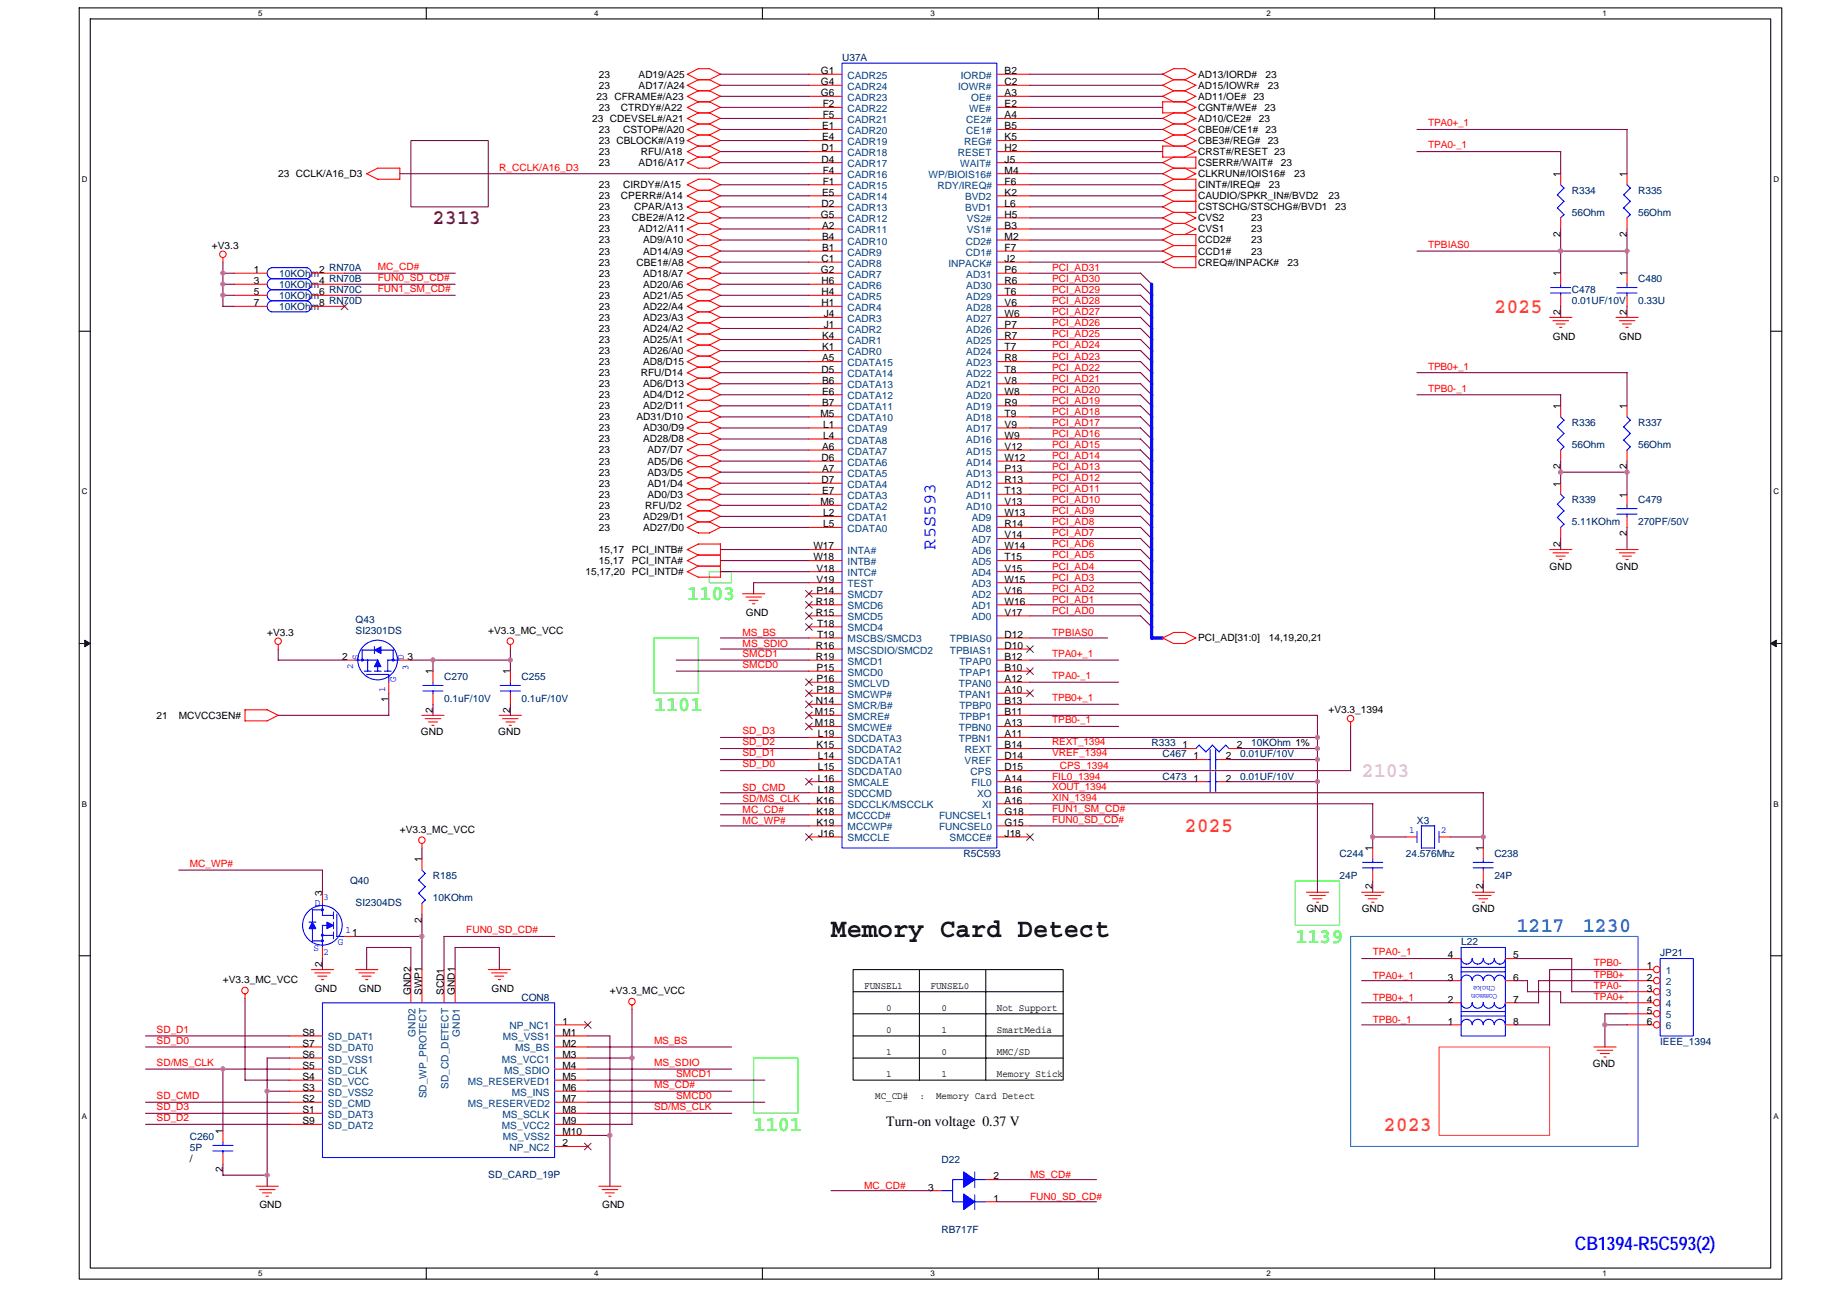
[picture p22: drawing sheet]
<svg xmlns="http://www.w3.org/2000/svg" width="297mm" height="210mm" viewBox="0 0 297 210" stroke-linecap="round" stroke-linejoin="round" font-family="sans-serif">
<defs><g id="words">
<text font-size="4.3" x="133.6" y="150.6">Memory Card Detect</text>
<text font-size="3.4" fill="#804000" x="69.6" y="36.1">2313</text>
<g font-size="3.4" fill="#ff8000">
<text x="240.3" y="50.3">2025</text>
<text x="190.5" y="133.9">2025</text>
<text x="222.5" y="181.9">2023</text>
</g>
<g font-size="3.4" fill="#0f0">
<text x="110.5" y="96.5">1103</text>
<text x="105.2" y="114.3">1101</text>
<text x="208.3" y="151.7">1139</text>
<text x="121.2" y="181.9">1101</text>
</g>
<text font-size="3.4" fill="#ff80ff" x="219" y="125">2103</text>
<g font-size="3.4" fill="#0080ff">
<text x="243.9" y="149.9">1217</text>
<text x="254.5" y="149.9">1230</text>
</g>
<g font-size="3" fill="#00f">
<text x="150.4" y="88.4" transform="rotate(-90 150.4 88.4)">R5S593</text>
<text x="253.3" y="201">CB1394-R5C593(2)</text>
</g>
<text font-size="2.3" x="142.5" y="181.1">Turn-on voltage 0.37 V</text>
<g font-size="1.6">
<text x="132" y="11.9">G1</text>
<text x="161.6" y="11.9">B2</text>
<text x="95.9" y="16">23 CFRAME#/A23</text>
<text x="96.3" y="17.8">23</text>
<text x="96.3" y="14.3">23</text>
<text x="96.3" y="12.5">23</text>
<text x="99.9" y="17.8">CTRDY#/A22</text>
<text x="102.7" y="14.3">AD17/A24</text>
<text x="102.7" y="12.5">AD19/A25</text>
<text x="132" y="13.7">G4</text>
<text x="132" y="15.5">G6</text>
<text x="132.3" y="17.3">F2</text>
<text x="161.6" y="13.7">C2</text>
<text x="161.6" y="15.5">A3</text>
<text x="161.6" y="17.3">E2</text>
<text x="192.7" y="12.5">AD13/IORD#</text>
<text x="192.7" y="14.3">AD15/IOWR#</text>
<text x="192.7" y="16">AD11/OE# 23</text>
<text x="192.7" y="17.8">CGNT#/WE#</text>
<text x="203.3" y="17.8">23</text>
<text x="203.5" y="12.5">23</text>
<text x="203.9" y="14.3">23</text>
<text x="95.2" y="19.6">23 CDEVSEL#/A21</text>
<text x="96.3" y="21.4">23</text>
<text x="96.3" y="23.2">23 CBLOCK#/A19</text>
<text x="100.2" y="21.4">CSTOP#/A20</text>
<text x="132.2" y="20.8">E1</text>
<text x="132.2" y="22.6">E4</text>
<text x="132.3" y="19">F5</text>
<text x="161.6" y="19">A4</text>
<text x="161.6" y="20.8">B5</text>
<text x="161.6" y="22.6">K5</text>
<text x="192.7" y="21.4">CBE0#/CE1#</text>
<text x="192.7" y="23.2">CBE3#/REG#</text>
<text x="192.7" y="19.6">AD10/CE2#</text>
<text x="202.5" y="19.6">23</text>
<text x="203.5" y="21.4">23</text>
<text x="203.9" y="23.2">23</text>
<text x="44.7" y="28.5">23 CCLK/A16_D3</text>
<text x="96.3" y="26.7">23</text>
<text x="96.3" y="24.9">23</text>
<text x="102.7" y="26.7">AD16/A17</text>
<text x="103.1" y="24.9">RFU/A18</text>
<text x="132.1" y="24.4">D1</text>
<text x="132.1" y="26.1">D4</text>
<text x="132.3" y="27.9">F4</text>
<text x="132.3" y="29.7">F1</text>
<text x="161.6" y="24.4">H2</text>
<text x="161.6" y="26.1">J5</text>
<text x="161.6" y="27.9">M4</text>
<text x="161.6" y="29.7">F6</text>
<text x="192.7" y="24.9">CRST#/RESET 23</text>
<text x="192.7" y="26.7">CSERR#/WAIT#</text>
<text x="192.7" y="28.5">CLKRUN#/IOIS16#</text>
<text x="206" y="26.7">23</text>
<text x="208.1" y="28.5">23</text>
<text x="251" y="28.5" transform="rotate(-90 251 28.5)">1</text>
<text x="261.6" y="28.5" transform="rotate(-90 261.6 28.5)">1</text>
<text x="96.3" y="30.3">23</text>
<text x="96.3" y="32">23</text>
<text x="96.3" y="35.6">23</text>
<text x="96.3" y="33.8">23</text>
<text x="99.9" y="32">CPERR#/A14</text>
<text x="100.2" y="30.3">CIRDY#/A15</text>
<text x="101.6" y="35.6">CBE2#/A12</text>
<text x="102" y="33.8">CPAR/A13</text>
<text x="132" y="35">G5</text>
<text x="132.1" y="33.3">D2</text>
<text x="132.2" y="31.5">E5</text>
<text x="161.6" y="31.5">K2</text>
<text x="161.6" y="33.3">L6</text>
<text x="161.6" y="35">H5</text>
<text x="192.7" y="30.3">CINT#/IREQ#</text>
<text x="192.7" y="33.8">CSTSCHG/STSCHG#/BVD1</text>
<text x="192.7" y="35.6">CVS2</text>
<text x="192.7" y="32">CAUDIO/SPKR_IN#/BVD2</text>
<text x="201.2" y="35.6">23</text>
<text x="204" y="30.3">23</text>
<text x="213.7" y="32">23</text>
<text x="214.7" y="33.8">23</text>
<text x="34.1" y="40">+V3.3</text>
<text x="96.3" y="37.4">23</text>
<text x="96.3" y="40.9">23</text>
<text x="96.3" y="39.2">23</text>
<text x="102.7" y="37.4">AD12/A11</text>
<text x="103.4" y="40.9">AD14/A9</text>
<text x="103.4" y="39.2">AD9/A10</text>
<text x="132.2" y="36.8">A2</text>
<text x="132.2" y="38.6">B4</text>
<text x="132.2" y="40.4">B1</text>
<text x="161.6" y="36.8">B3</text>
<text x="161.6" y="38.6">M2</text>
<text x="161.6" y="40.4">F7</text>
<text x="192.7" y="40.9">CCD1#</text>
<text x="192.7" y="39.2">CCD2#</text>
<text x="192.7" y="37.4">CVS1</text>
<text x="201.2" y="40.9">23</text>
<text x="201.2" y="39.2">23</text>
<text x="201.2" y="37.4">23</text>
<text x="251" y="38.2" transform="rotate(-90 251 38.2)">2</text>
<text x="261.6" y="38.2" transform="rotate(-90 261.6 38.2)">2</text>
<text x="40.8" y="43.9">1</text>
<text x="40.8" y="45.7">3</text>
<text x="40.8" y="47.5">5</text>
<text x="51.3" y="43.9">2 RN70A</text>
<text x="51.3" y="45.7">4 RN70B</text>
<text x="51.3" y="47.5">6 RN70C</text>
<text x="96.3" y="42.7">23</text>
<text x="96.3" y="46.3">23</text>
<text x="96.3" y="44.5">23</text>
<text x="102.4" y="42.7">CBE1#/A8</text>
<text x="103.4" y="46.3">AD20/A6</text>
<text x="103.4" y="44.5">AD18/A7</text>
<text x="132" y="43.9">G2</text>
<text x="132.1" y="42.1">C1</text>
<text x="132.1" y="45.7">H6</text>
<text x="132.1" y="47.5">H4</text>
<text x="161.6" y="43.9">P6</text>
<text x="161.6" y="45.7">R6</text>
<text x="161.6" y="47.5">T6</text>
<text x="161.6" y="42.1">J2</text>
<text x="192.7" y="42.7">CREQ#/INPACK#</text>
<text x="207.1" y="42.7">23</text>
<text x="251" y="44.5" transform="rotate(-90 251 44.5)">1</text>
<text x="261.6" y="44.5" transform="rotate(-90 261.6 44.5)">1</text>
<text x="40.8" y="49.3">7</text>
<text x="51.3" y="49.3">8 RN70D</text>
<text x="96.3" y="49.8">23</text>
<text x="96.3" y="51.6">23</text>
<text x="96.3" y="48">23</text>
<text x="96.3" y="53.4">23</text>
<text x="103.4" y="49.8">AD22/A4</text>
<text x="103.4" y="51.6">AD23/A3</text>
<text x="103.4" y="48">AD21/A5</text>
<text x="103.4" y="53.4">AD24/A2</text>
<text x="132.1" y="49.3">H1</text>
<text x="132.5" y="51">J4</text>
<text x="132.5" y="52.8">J1</text>
<text x="161.6" y="49.3">V6</text>
<text x="161.6" y="51">W6</text>
<text x="161.6" y="52.8">P7</text>
<text x="251" y="50.6" transform="rotate(-90 251 50.6)">2</text>
<text x="261.6" y="50.6" transform="rotate(-90 261.6 50.6)">2</text>
<text x="96.3" y="56.9">23</text>
<text x="96.3" y="55.2">23</text>
<text x="96.3" y="58.7">23</text>
<text x="103.4" y="56.9">AD26/A0</text>
<text x="103.4" y="55.2">AD25/A1</text>
<text x="103.4" y="58.7">AD8/D15</text>
<text x="132.1" y="59.9">D5</text>
<text x="132.2" y="54.6">K4</text>
<text x="132.2" y="56.4">K1</text>
<text x="132.2" y="58.1">A5</text>
<text x="161.6" y="54.6">R7</text>
<text x="161.6" y="56.4">T7</text>
<text x="161.6" y="58.1">R8</text>
<text x="161.6" y="59.9">T8</text>
<text x="249.7" y="54.6">GND</text>
<text x="260.4" y="54.6">GND</text>
<text x="96.3" y="60.5">23</text>
<text x="96.3" y="64.1">23</text>
<text x="96.3" y="65.8">23</text>
<text x="96.3" y="62.3">23</text>
<text x="103.1" y="60.5">RFU/D14</text>
<text x="103.4" y="64.1">AD4/D12</text>
<text x="103.4" y="65.8">AD2/D11</text>
<text x="103.4" y="62.3">AD6/D13</text>
<text x="132.2" y="61.7">B6</text>
<text x="132.2" y="63.5">E6</text>
<text x="132.2" y="65.3">B7</text>
<text x="161.6" y="61.7">V8</text>
<text x="161.6" y="63.5">W8</text>
<text x="161.6" y="65.3">R9</text>
<text x="251" y="65.8" transform="rotate(-90 251 65.8)">1</text>
<text x="261.6" y="65.8" transform="rotate(-90 261.6 65.8)">1</text>
<text x="96.3" y="67.6">23</text>
<text x="96.3" y="69.4">23</text>
<text x="96.3" y="71.2">23</text>
<text x="102.4" y="67.6">AD31/D10</text>
<text x="103.4" y="69.4">AD30/D9</text>
<text x="103.4" y="71.2">AD28/D8</text>
<text x="131.9" y="67">M5</text>
<text x="132.4" y="68.8">L1</text>
<text x="132.4" y="70.6">L4</text>
<text x="161.6" y="67">T9</text>
<text x="161.6" y="68.8">V9</text>
<text x="161.6" y="70.6">W9</text>
<text x="96.3" y="74.7">23</text>
<text x="96.3" y="76.5">23</text>
<text x="96.3" y="72.9">23</text>
<text x="104.1" y="74.7">AD5/D6</text>
<text x="104.1" y="76.5">AD3/D5</text>
<text x="104.1" y="72.9">AD7/D7</text>
<text x="132.1" y="74.1">D6</text>
<text x="132.1" y="77.7">D7</text>
<text x="132.2" y="72.4">A6</text>
<text x="132.2" y="75.9">A7</text>
<text x="161.6" y="72.4">V12</text>
<text x="161.6" y="74.1">W12</text>
<text x="161.6" y="75.9">P13</text>
<text x="161.6" y="77.7">R13</text>
<text x="251" y="75.5" transform="rotate(-90 251 75.5)">2</text>
<text x="261.6" y="75.5" transform="rotate(-90 261.6 75.5)">2</text>
<text x="96.3" y="80.1">23</text>
<text x="96.3" y="78.3">23</text>
<text x="96.3" y="81.8">23</text>
<text x="96.3" y="83.6">23</text>
<text x="103.4" y="83.6">AD29/D1</text>
<text x="103.8" y="81.8">RFU/D2</text>
<text x="104.1" y="80.1">AD0/D3</text>
<text x="104.1" y="78.3">AD1/D4</text>
<text x="131.9" y="81.3">M6</text>
<text x="132.2" y="79.5">E7</text>
<text x="132.4" y="83">L2</text>
<text x="161.6" y="79.5">T13</text>
<text x="161.6" y="81.3">V13</text>
<text x="161.6" y="83">W13</text>
<text x="251" y="78.3" transform="rotate(-90 251 78.3)">1</text>
<text x="261.6" y="80" transform="rotate(-90 261.6 80)">1</text>
<text x="96.3" y="88.9">15,17</text>
<text x="96.3" y="85.4">23</text>
<text x="101.6" y="88.9">PCI_INTB#</text>
<text x="103.4" y="85.4">AD27/D0</text>
<text x="130.8" y="88.4">W17</text>
<text x="132.4" y="84.8">L5</text>
<text x="161.6" y="84.8">R14</text>
<text x="161.6" y="86.6">V14</text>
<text x="161.6" y="88.4">W14</text>
<text x="251" y="87.9" transform="rotate(-90 251 87.9)">2</text>
<text x="261.6" y="86.2" transform="rotate(-90 261.6 86.2)">2</text>
<text x="94.2" y="92.5">15,17,20</text>
<text x="96.3" y="90.7">15,17</text>
<text x="101.6" y="90.7">PCI_INTA#</text>
<text x="101.6" y="92.5">PCI_INTD#</text>
<text x="130.8" y="90.1">W18</text>
<text x="131.3" y="91.9">V18</text>
<text x="131.3" y="93.7">V19</text>
<text x="131.3" y="95.5">P14</text>
<text x="161.6" y="90.1">T15</text>
<text x="161.6" y="91.9">V15</text>
<text x="161.6" y="93.7">W15</text>
<text x="161.6" y="95.5">V16</text>
<text x="249.2" y="91.6">GND</text>
<text x="259.9" y="91.6">GND</text>
<text x="78.5" y="101.9">+V3.3_MC_VCC</text>
<text x="119.9" y="99.1">GND</text>
<text x="131.2" y="97.3">R18</text>
<text x="131.2" y="99">R15</text>
<text x="131.4" y="100.8">T18</text>
<text x="161.6" y="97.3">W16</text>
<text x="161.6" y="99">V17</text>
<text x="43" y="102.3">+V3.3</text>
<text x="55.1" y="106.2">2</text>
<text x="65.5" y="106.2">3</text>
<text x="131.2" y="104.4">R16</text>
<text x="131.2" y="106.2">R19</text>
<text x="131.3" y="107.9">P15</text>
<text x="131.4" y="102.6">T19</text>
<text x="161.6" y="107.9">B10</text>
<text x="161.6" y="106.2">B12</text>
<text x="161.6" y="104.4">D10</text>
<text x="161.6" y="102.6">D12</text>
<text x="192.7" y="103.2">PCI_AD[31:0]</text>
<text x="204" y="103.2">14,19,20,21</text>
<text x="62.5" y="112.8" transform="rotate(-90 62.5 112.8)">1</text>
<text x="69.6" y="108.5" transform="rotate(-90 69.6 108.5)">1</text>
<text x="82.1" y="108.5" transform="rotate(-90 82.1 108.5)">1</text>
<text x="131.2" y="113.3">N14</text>
<text x="131.3" y="109.7">P16</text>
<text x="131.3" y="111.5">P18</text>
<text x="161.6" y="113.3">B13</text>
<text x="161.6" y="111.5">A10</text>
<text x="161.6" y="109.7">A12</text>
<text x="25.2" y="115.6">21</text>
<text x="28.7" y="115.6">MCVCC3EN#</text>
<text x="67.7" y="118.3">GND</text>
<text x="69.6" y="114.6" transform="rotate(-90 69.6 114.6)">2</text>
<text x="80.1" y="118.3">GND</text>
<text x="82.1" y="114.6" transform="rotate(-90 82.1 114.6)">2</text>
<text x="131.1" y="115">M15</text>
<text x="131.1" y="116.8">M18</text>
<text x="131.5" y="118.6">L19</text>
<text x="161.6" y="118.6">A11</text>
<text x="161.6" y="116.8">A13</text>
<text x="161.6" y="115">B11</text>
<text x="213.7" y="114.7">+V3.3_1394</text>
<text x="131.3" y="120.4">K15</text>
<text x="131.5" y="122.2">L14</text>
<text x="131.5" y="123.9">L15</text>
<text x="131.5" y="125.7">L16</text>
<text x="161.6" y="125.7">A14</text>
<text x="161.6" y="123.9">D15</text>
<text x="161.6" y="122.2">D14</text>
<text x="161.6" y="120.4">B14</text>
<text x="190.2" y="120.4">1</text>
<text x="192" y="122.2">1</text>
<text x="192" y="125.7">1</text>
<text x="197.1" y="122.2">2</text>
<text x="197.1" y="125.7">2</text>
<text x="198.9" y="120.4">2</text>
<text x="131.3" y="129.3">K16</text>
<text x="131.3" y="131">K18</text>
<text x="131.5" y="127.5">L18</text>
<text x="161.6" y="131">G18</text>
<text x="161.6" y="129.3">A16</text>
<text x="161.6" y="127.5">B16</text>
<text x="64.3" y="133.9">+V3.3_MC_VCC</text>
<text x="131.3" y="132.8">K19</text>
<text x="131.6" y="134.6">J16</text>
<text x="161.6" y="134.6">J18</text>
<text x="161.6" y="132.8">G15</text>
<text x="220.7" y="136.9" transform="rotate(-90 220.7 136.9)">1</text>
<text x="238.5" y="136.9" transform="rotate(-90 238.5 136.9)">1</text>
<text x="67.8" y="138.7" transform="rotate(-90 67.8 138.7)">1</text>
<text x="220.7" y="143.1" transform="rotate(-90 220.7 143.1)">2</text>
<text x="238.5" y="143.1" transform="rotate(-90 238.5 143.1)">2</text>
<text x="51.8" y="144" transform="rotate(-90 51.8 144)">3</text>
<text x="67.8" y="148.4" transform="rotate(-90 67.8 148.4)">2</text>
<text x="210.1" y="146.7">GND</text>
<text x="219" y="146.7">GND</text>
<text x="236.8" y="146.7">GND</text>
<text x="51.8" y="155.5" transform="rotate(-90 51.8 155.5)">2</text>
<text x="56.7" y="150.6">1</text>
<text x="232.9" y="154.2">4</text>
<text x="243.3" y="154.2">5</text>
<text x="264.9" y="155.9">1</text>
<text x="35.9" y="158.1">+V3.3_MC_VCC</text>
<text x="50.6" y="159.5">GND</text>
<text x="57.7" y="159.5">GND</text>
<text x="66.1" y="160" transform="rotate(-90 66.1 160)">GND2</text>
<text x="67.8" y="160" transform="rotate(-90 67.8 160)">SWP1</text>
<text x="71.4" y="160" transform="rotate(-90 71.4 160)">SCD1</text>
<text x="73.2" y="160" transform="rotate(-90 73.2 160)">GND1</text>
<text x="79.1" y="159.5">GND</text>
<text x="98.1" y="159.9">+V3.3_MC_VCC</text>
<text x="139" y="159">FUNSEL1</text>
<text x="149.6" y="159">FUNSEL0</text>
<text x="232.9" y="161.3">2</text>
<text x="232.9" y="157.7">3</text>
<text x="243.3" y="157.7">6</text>
<text x="243.3" y="161.3">7</text>
<text x="264.9" y="157.7">2</text>
<text x="264.9" y="159.5">3</text>
<text x="264.9" y="161.3">4</text>
<text x="48.6" y="166.6">S8</text>
<text x="90.4" y="166.6">M1</text>
<text x="90.4" y="164.8">1</text>
<text x="142.5" y="162.6">0</text>
<text x="142.5" y="166.1">0</text>
<text x="151.4" y="166.1">1</text>
<text x="151.4" y="162.6">0</text>
<text x="160.3" y="166.1">SmartMedia</text>
<text x="160.3" y="162.6">Not Support</text>
<text x="232.9" y="164.8">1</text>
<text x="243.3" y="164.8">8</text>
<text x="264.9" y="163">5</text>
<text x="264.9" y="164.8">6</text>
<text x="48.6" y="168.4">S7</text>
<text x="48.6" y="170.2">S6</text>
<text x="48.6" y="171.9">S5</text>
<text x="48.6" y="173.7">S4</text>
<text x="90.4" y="168.4">M2</text>
<text x="90.4" y="170.2">M3</text>
<text x="90.4" y="171.9">M4</text>
<text x="90.4" y="173.7">M5</text>
<text x="142.5" y="169.7">1</text>
<text x="142.5" y="173.2">1</text>
<text x="151.4" y="169.7">0</text>
<text x="151.4" y="173.2">1</text>
<text x="160.3" y="173.2">Memory Stick</text>
<text x="160.3" y="169.7">MMC/SD</text>
<text x="256.2" y="171.6">GND</text>
<text x="48.6" y="175.5">S3</text>
<text x="48.6" y="177.3">S2</text>
<text x="48.6" y="179">S1</text>
<text x="90.4" y="175.5">M6</text>
<text x="90.4" y="177.3">M7</text>
<text x="90.4" y="179">M8</text>
<text x="140.8" y="176.8">MC_CD#</text>
<text x="147.9" y="176.8">:</text>
<text x="150.5" y="176.8">Memory Card Detect</text>
<text x="35.8" y="182.4" transform="rotate(-90 35.8 182.4)">1</text>
<text x="48.6" y="180.8">S9</text>
<text x="90.4" y="180.8">M9</text>
<text x="90.4" y="182.6">M10</text>
<text x="90.4" y="184.4">2</text>
<text x="30.5" y="186.9">/</text>
<text x="35.8" y="188.6" transform="rotate(-90 35.8 188.6)">2</text>
<text x="149.3" y="191.5">3</text>
<text x="159.8" y="189.7">2</text>
<text x="41.7" y="194.4">GND</text>
<text x="96.8" y="194.4">GND</text>
<text x="159.8" y="193.3">1</text>
</g>
<g font-size="1.6" fill="#000080">
<text x="135.4" y="9.8">U37A</text>
<text x="252.8" y="31.2">R334</text>
<text x="252.8" y="34.7">56Ohm</text>
<text x="263.4" y="31.2">R335</text>
<text x="263.4" y="34.7">56Ohm</text>
<text x="44.9" y="44.5">10KOhm</text>
<text x="44.9" y="46.3">10KOhm</text>
<text x="252.8" y="47.2">C478</text>
<text x="263.4" y="45.4">C480</text>
<text x="44.9" y="49.8">10KOhm</text>
<text x="44.9" y="48">10KOhm</text>
<text x="252.8" y="48.9">0.01UF/10V</text>
<text x="263.4" y="48.9">0.33U</text>
<text x="252.8" y="68.5">R336</text>
<text x="263.4" y="68.5">R337</text>
<text x="252.8" y="72.1">56Ohm</text>
<text x="263.4" y="72.1">56Ohm</text>
<text x="252.8" y="80.9">R339</text>
<text x="263.4" y="80.9">C479</text>
<text x="252.8" y="84.5">5.11KOhm</text>
<text x="263.4" y="84.5">270PF/50V</text>
<text x="57.2" y="100.1">Q43</text>
<text x="57.2" y="101.9">SI2301DS</text>
<text x="71.4" y="109.4">C270</text>
<text x="71.4" y="112.9">0.1uF/10V</text>
<text x="83.9" y="109.4">C255</text>
<text x="83.9" y="112.9">0.1uF/10V</text>
<text x="185.2" y="120.1">R333</text>
<text x="187" y="121.8">C467</text>
<text x="187" y="125.4">C473</text>
<text x="199.4" y="121.8">0.01UF/10V</text>
<text x="199.4" y="125.4">0.01UF/10V</text>
<text x="201.2" y="120.1">10KOhm 1%</text>
<text x="155" y="137.8">R5C593</text>
<text x="215.4" y="137.8">C244</text>
<text x="226.1" y="137.8">24.576Mhz</text>
<text x="227.9" y="132.5">X3</text>
<text x="240.3" y="137.8">C238</text>
<text x="56.3" y="142.1">Q40</text>
<text x="69.6" y="141.4">R185</text>
<text x="215.4" y="141.4">24P</text>
<text x="240.3" y="141.4">24P</text>
<text x="57.2" y="145.7">SI2304DS</text>
<text x="69.6" y="144.9">10KOhm</text>
<text x="235" y="152.1">L22</text>
<text x="267" y="153.8">JP21</text>
<text x="83.9" y="161">CON8</text>
<text x="267" y="168.1">IEEE_1394</text>
<text x="30.5" y="183.3">C260</text>
<text x="30.5" y="185.1">5P</text>
<text x="78.5" y="189.4">SD_CARD_19P</text>
<text x="151.4" y="187.1">D22</text>
<text x="151.4" y="198.3">RB717F</text>
</g>
<g font-size="1.6" fill="#004080">
<text x="136.3" y="12.7">CADR25</text>
<text x="136.3" y="14.4">CADR24</text>
<text x="136.3" y="16.2">CADR23</text>
<text x="136.3" y="18">CADR22</text>
<text x="154.1" y="14.4">IOWR#</text>
<text x="154.5" y="12.7">IORD#</text>
<text x="155.9" y="18">WE#</text>
<text x="156.2" y="16.2">OE#</text>
<text x="136.3" y="19.8">CADR21</text>
<text x="136.3" y="21.5">CADR20</text>
<text x="136.3" y="23.3">CADR19</text>
<text x="155" y="23.3">REG#</text>
<text x="155.4" y="19.8">CE2#</text>
<text x="155.4" y="21.6">CE1#</text>
<text x="136.3" y="25.1">CADR18</text>
<text x="136.3" y="26.9">CADR17</text>
<text x="136.3" y="28.7">CADR16</text>
<text x="149.3" y="28.7">WP/BIOIS16#</text>
<text x="154" y="25.1">RESET</text>
<text x="154.4" y="26.9">WAIT#</text>
<text x="136.3" y="30.4">CADR15</text>
<text x="136.3" y="32.2">CADR14</text>
<text x="136.3" y="34">CADR13</text>
<text x="136.3" y="35.8">CADR12</text>
<text x="150.8" y="30.4">RDY/IREQ#</text>
<text x="155.2" y="32.2">BVD2</text>
<text x="155.2" y="34">BVD1</text>
<text x="155.5" y="35.8">VS2#</text>
<text x="136.3" y="37.6">CADR11</text>
<text x="136.3" y="39.3">CADR10</text>
<text x="136.3" y="41.1">CADR9</text>
<text x="155.3" y="39.3">CD2#</text>
<text x="155.3" y="41.1">CD1#</text>
<text x="155.5" y="37.6">VS1#</text>
<text x="136.3" y="42.9">CADR8</text>
<text x="136.3" y="44.7">CADR7</text>
<text x="136.3" y="46.4">CADR6</text>
<text x="152.5" y="42.9">INPACK#</text>
<text x="155.4" y="44.7">AD31</text>
<text x="155.4" y="46.4">AD30</text>
<text x="136.3" y="48.2">CADR5</text>
<text x="136.3" y="50">CADR4</text>
<text x="136.3" y="51.8">CADR3</text>
<text x="136.3" y="53.6">CADR2</text>
<text x="155.4" y="48.2">AD29</text>
<text x="155.4" y="50">AD28</text>
<text x="155.4" y="51.8">AD27</text>
<text x="155.4" y="53.6">AD26</text>
<text x="136.3" y="55.3">CADR1</text>
<text x="136.3" y="57.1">CADR0</text>
<text x="136.3" y="58.9">CDATA15</text>
<text x="155.4" y="55.3">AD25</text>
<text x="155.4" y="57.1">AD24</text>
<text x="155.4" y="58.9">AD23</text>
<text x="136.3" y="60.7">CDATA14</text>
<text x="136.3" y="62.4">CDATA13</text>
<text x="136.3" y="64.2">CDATA12</text>
<text x="155.4" y="60.7">AD22</text>
<text x="155.4" y="62.4">AD21</text>
<text x="155.4" y="64.2">AD20</text>
<text x="155.4" y="66">AD19</text>
<text x="136.3" y="66">CDATA11</text>
<text x="136.3" y="67.8">CDATA10</text>
<text x="136.3" y="69.6">CDATA9</text>
<text x="136.3" y="71.3">CDATA8</text>
<text x="155.4" y="67.8">AD18</text>
<text x="155.4" y="69.6">AD17</text>
<text x="155.4" y="71.3">AD16</text>
<text x="136.3" y="73.1">CDATA7</text>
<text x="136.3" y="74.9">CDATA6</text>
<text x="136.3" y="76.7">CDATA5</text>
<text x="155.4" y="73.1">AD15</text>
<text x="155.4" y="74.9">AD14</text>
<text x="155.4" y="76.7">AD13</text>
<text x="136.3" y="78.4">CDATA4</text>
<text x="136.3" y="80.2">CDATA3</text>
<text x="136.3" y="82">CDATA2</text>
<text x="136.3" y="83.8">CDATA1</text>
<text x="155.4" y="78.4">AD12</text>
<text x="155.4" y="80.2">AD11</text>
<text x="155.4" y="82">AD10</text>
<text x="156.3" y="83.8">AD9</text>
<text x="136.3" y="89.1">INTA#</text>
<text x="136.3" y="85.6">CDATA0</text>
<text x="156.3" y="85.6">AD8</text>
<text x="156.3" y="87.3">AD7</text>
<text x="156.3" y="89.1">AD6</text>
<text x="136.3" y="90.9">INTB#</text>
<text x="136.3" y="92.7">INTC#</text>
<text x="136.3" y="94.5">TEST</text>
<text x="156.3" y="90.9">AD5</text>
<text x="156.3" y="92.7">AD4</text>
<text x="156.3" y="94.4">AD3</text>
<text x="136.3" y="96.2">SMCD7</text>
<text x="136.3" y="98">SMCD6</text>
<text x="136.3" y="99.8">SMCD5</text>
<text x="136.3" y="101.6">SMCD4</text>
<text x="156.3" y="96.2">AD2</text>
<text x="156.3" y="98">AD1</text>
<text x="156.3" y="99.8">AD0</text>
<text x="136.3" y="103.3">MSCBS/SMCD3</text>
<text x="136.3" y="105.1">MSCSDIO/SMCD2</text>
<text x="136.3" y="106.9">SMCD1</text>
<text x="152.8" y="105.1">TPBIAS1</text>
<text x="152.8" y="103.3">TPBIAS0</text>
<text x="154.3" y="106.9">TPAP0</text>
<text x="136.3" y="108.7">SMCD0</text>
<text x="136.3" y="110.5">SMCLVD</text>
<text x="136.3" y="112.2">SMCWP#</text>
<text x="154.2" y="112.2">TPAN1</text>
<text x="154.2" y="110.5">TPAN0</text>
<text x="154.3" y="108.7">TPAP1</text>
<text x="136.3" y="114">SMCR/B#</text>
<text x="136.3" y="115.8">SMCRE#</text>
<text x="136.3" y="117.6">SMCWE#</text>
<text x="136.3" y="119.3">SDCDATA3</text>
<text x="154.2" y="119.3">TPBN1</text>
<text x="154.2" y="117.6">TPBN0</text>
<text x="154.3" y="115.8">TPBP1</text>
<text x="154.3" y="114">TPBP0</text>
<text x="136.3" y="121.1">SDCDATA2</text>
<text x="136.3" y="122.9">SDCDATA1</text>
<text x="136.3" y="124.7">SDCDATA0</text>
<text x="155.1" y="122.9">VREF</text>
<text x="155.1" y="121.1">REXT</text>
<text x="156.1" y="124.7">CPS</text>
<text x="136.3" y="126.5">SMCALE</text>
<text x="136.3" y="128.2">SDCCMD</text>
<text x="136.3" y="130">SDCCLK/MSCCLK</text>
<text x="136.3" y="131.8">MCCCD#</text>
<text x="151" y="131.8">FUNCSEL1</text>
<text x="156.2" y="126.5">FIL0</text>
<text x="157.1" y="128.2">XO</text>
<text x="157.9" y="130">XI</text>
<text x="136.3" y="133.6">MCCWP#</text>
<text x="136.3" y="135.3">SMCCLE</text>
<text x="151" y="133.6">FUNCSEL0</text>
<text x="152.7" y="135.3">SMCCE#</text>
<text x="267.9" y="156.7">1</text>
<text x="267.9" y="158.5">2</text>
<text x="267.9" y="160.2">3</text>
<text x="52.7" y="167.3">SD_DAT1</text>
<text x="66.8" y="166.7" transform="rotate(-90 66.8 166.7)">GND2</text>
<text x="73.9" y="166.7" transform="rotate(-90 73.9 166.7)">GND1</text>
<text x="80.9" y="167.3">MS_VSS1</text>
<text x="82" y="165.6">NP_NC1</text>
<text x="267.9" y="162">4</text>
<text x="267.9" y="163.8">5</text>
<text x="267.9" y="165.6">6</text>
<text x="52.7" y="169.1">SD_DAT0</text>
<text x="52.7" y="170.9">SD_VSS1</text>
<text x="52.7" y="172.7">SD_CLK</text>
<text x="80.7" y="170.9">MS_VCC1</text>
<text x="81.1" y="172.7">MS_SDIO</text>
<text x="82.8" y="169.1">MS_BS</text>
<text x="52.7" y="174.5">SD_VCC</text>
<text x="52.7" y="176.2">SD_VSS2</text>
<text x="52.7" y="178">SD_CMD</text>
<text x="52.7" y="179.8">SD_DAT3</text>
<text x="68.6" y="176.7" transform="rotate(-90 68.6 176.7)">SD_WP_PROTECT</text>
<text x="72.2" y="175.2" transform="rotate(-90 72.2 175.2)">SD_CD_DETECT</text>
<text x="75.2" y="174.5">MS_RESERVED1</text>
<text x="75.2" y="178">MS_RESERVED2</text>
<text x="80.8" y="179.8">MS_SCLK</text>
<text x="82.3" y="176.2">MS_INS</text>
<text x="52.7" y="181.6">SD_DAT2</text>
<text x="80.7" y="181.6">MS_VCC2</text>
<text x="80.9" y="183.3">MS_VSS2</text>
<text x="82" y="185.1">NP_NC2</text>
</g>
<g font-size="1.6" fill="#f00">
<text x="229.7" y="20.3">TPA0+_1</text>
<text x="229.7" y="23.9">TPA0-_1</text>
<text x="80.3" y="27.4">R_CCLK/A16_D3</text>
<text x="229.7" y="39.9">TPBIAS0</text>
<text x="60.7" y="43.4">MC_CD#</text>
<text x="60.7" y="45.2">FUN0_SD_CD#</text>
<text x="60.7" y="47">FUN1_SM_CD#</text>
<text x="169.2" y="47.2">PCI_AD29</text>
<text x="169.2" y="45.4">PCI_AD30</text>
<text x="169.2" y="43.6">PCI_AD31</text>
<text x="169.2" y="50.7">PCI_AD27</text>
<text x="169.2" y="48.9">PCI_AD28</text>
<text x="169.2" y="52.5">PCI_AD26</text>
<text x="169.2" y="57.8">PCI_AD23</text>
<text x="169.2" y="54.3">PCI_AD25</text>
<text x="169.2" y="59.6">PCI_AD22</text>
<text x="169.2" y="56">PCI_AD24</text>
<text x="229.7" y="59.4">TPB0+_1</text>
<text x="169.2" y="64.9">PCI_AD19</text>
<text x="169.2" y="63.2">PCI_AD20</text>
<text x="169.2" y="61.4">PCI_AD21</text>
<text x="229.7" y="63">TPB0-_1</text>
<text x="169.2" y="70.3">PCI_AD16</text>
<text x="169.2" y="68.5">PCI_AD17</text>
<text x="169.2" y="66.7">PCI_AD18</text>
<text x="169.2" y="72.1">PCI_AD15</text>
<text x="169.2" y="77.4">PCI_AD12</text>
<text x="169.2" y="73.8">PCI_AD14</text>
<text x="169.2" y="75.6">PCI_AD13</text>
<text x="169.2" y="80.9">PCI_AD10</text>
<text x="169.2" y="82.7">PCI_AD9</text>
<text x="169.2" y="79.2">PCI_AD11</text>
<text x="169.2" y="86.3">PCI_AD7</text>
<text x="169.2" y="88.1">PCI_AD6</text>
<text x="169.2" y="89.8">PCI_AD5</text>
<text x="169.2" y="84.5">PCI_AD8</text>
<text x="169.2" y="93.4">PCI_AD3</text>
<text x="169.2" y="91.6">PCI_AD4</text>
<text x="169.2" y="95.2">PCI_AD2</text>
<text x="169.2" y="98.7">PCI_AD0</text>
<text x="169.2" y="96.9">PCI_AD1</text>
<text x="119.4" y="105.7">SMCD1</text>
<text x="119.4" y="107.4">SMCD0</text>
<text x="119.4" y="102.3">MS_BS</text>
<text x="119.4" y="104.1">MS_SDIO</text>
<text x="169.2" y="102.3">TPBIAS0</text>
<text x="169.2" y="105.7">TPA0+_1</text>
<text x="169.2" y="112.8">TPB0+_1</text>
<text x="169.2" y="109.2">TPA0-_1</text>
<text x="119.4" y="119.9">SD_D2</text>
<text x="119.4" y="118.1">SD_D3</text>
<text x="169.2" y="119.9">REXT_1394</text>
<text x="169.2" y="116.3">TPB0-_1</text>
<text x="119.4" y="121.7">SD_D1</text>
<text x="119.4" y="123.4">SD_D0</text>
<text x="169.2" y="121.7">VREF_1394</text>
<text x="169.2" y="125.4">FIL0_1394</text>
<text x="170.5" y="123.6">CPS_1394</text>
<text x="119.4" y="130.7">MC_CD#</text>
<text x="119.4" y="128.9">SD/MS_CLK</text>
<text x="119.4" y="127.2">SD_CMD</text>
<text x="169.2" y="130.6">FUN1_SM_CD#</text>
<text x="169.2" y="127">XOUT_1394</text>
<text x="169.2" y="128.8">XIN_1394</text>
<text x="119.4" y="132.5">MC_WP#</text>
<text x="169.2" y="132.3">FUN0_SD_CD#</text>
<text x="30.5" y="139.4">MC_WP#</text>
<text x="75" y="150.1">FUN0_SD_CD#</text>
<text x="220.8" y="153.7">TPA0-_1</text>
<text x="256.3" y="155.4">TPB0-</text>
<text x="220.8" y="161">TPB0+_1</text>
<text x="220.8" y="157.4">TPA0+_1</text>
<text x="256.3" y="157.2">TPB0+</text>
<text x="256.3" y="160.8">TPA0+</text>
<text x="256.3" y="159">TPA0-</text>
<text x="25.2" y="166.1">SD_D1</text>
<text x="25.2" y="167.9">SD_D0</text>
<text x="105.2" y="167.9">MS_BS</text>
<text x="220.8" y="164.5">TPB0-_1</text>
<text x="25.2" y="171.4">SD/MS_CLK</text>
<text x="105.2" y="171.4">MS_SDIO</text>
<text x="108.8" y="173.2">SMCD1</text>
<text x="25.2" y="176.8">SD_CMD</text>
<text x="25.2" y="178.6">SD_D3</text>
<text x="105.2" y="178.6">SD/MS_CLK</text>
<text x="105.2" y="175">MS_CD#</text>
<text x="108.8" y="176.8">SMCD0</text>
<text x="25.2" y="180.3">SD_D2</text>
<text x="139" y="191.2">MC_CD#</text>
<text x="165.6" y="189.4">MS_CD#</text>
<text x="165.6" y="193">FUN0_SD_CD#</text>
</g>
<g font-size="1.6" fill="#00f">
<text x="56.8" y="107.6" transform="rotate(-90 56.8 107.6)">2</text>
<text x="57.7" y="106.2" transform="rotate(-90 57.7 106.2)">S</text>
<text x="65" y="106.2" transform="rotate(-90 65 106.2)">D</text>
<text x="65.7" y="107.8" transform="rotate(-90 65.7 107.8)">3</text>
<text x="62" y="111.3" transform="rotate(-90 62 111.3)">1</text>
<text x="63.7" y="109.7" transform="rotate(-90 63.7 109.7)">G</text>
<text x="226.6" y="133.9">1</text>
<text x="231.8" y="133.9">2</text>
<text x="50.6" y="145.7">D</text>
<text x="52" y="144.8">3</text>
<text x="50.4" y="153">S</text>
<text x="52" y="153.7">2</text>
<text x="54.4" y="152.1">G</text>
<text x="55.6" y="150.1">1</text>
</g>
<g font-size="1.3">
<text x="41.5" y="2.6">5</text>
<text x="95.6" y="2.6">4</text>
<text x="149.6" y="2.6">3</text>
<text x="203.7" y="2.6">2</text>
<text x="257.7" y="2.6">1</text>
<text x="13.2" y="29.3">D</text>
<text x="285.2" y="29.3">D</text>
<text x="13.2" y="79.5">C</text>
<text x="285.2" y="79.5">C</text>
<text x="13.2" y="129.8">B</text>
<text x="285.2" y="129.8">B</text>
<text x="13.2" y="180">A</text>
<text x="285.2" y="180">A</text>
<text x="41.5" y="205.3">5</text>
<text x="95.6" y="205.3">4</text>
<text x="149.6" y="205.3">3</text>
<text x="203.7" y="205.3">2</text>
<text x="257.7" y="205.3">1</text>
</g>
<g font-size="1.2" fill="#00f">
<text x="240.5" y="158.6" transform="rotate(180 240.5 158.6)">Choke</text>
<text x="240.9" y="159.9" transform="rotate(180 240.9 159.9)">Common</text>
</g>
</g></defs>
<path d="M12.7 1.3h273.9v204.4h-273.9zM14.5 3h270.3v201h-270.3z" fill="none" stroke="#000" stroke-width=".17"/>
<g fill="#fff">
<path d="M41.5 1.5h.7v1.4h-.7z"/>
<path d="M41.5 204.2h.7v1.4h-.7z"/>
</g>
<path d="M68.6 1.3v1.7M68.6 204v1.7" fill="none" stroke="#000" stroke-width=".17"/>
<g fill="#fff">
<path d="M95.6 1.5h.7v1.4h-.7z"/>
<path d="M95.6 204.2h.7v1.4h-.7z"/>
</g>
<path d="M122.6 1.3v1.7M122.6 204v1.7" fill="none" stroke="#000" stroke-width=".17"/>
<g fill="#fff">
<path d="M149.6 1.5h.7v1.4h-.7z"/>
<path d="M149.6 204.2h.7v1.4h-.7z"/>
</g>
<path d="M176.7 1.3v1.7M176.7 204v1.7" fill="none" stroke="#000" stroke-width=".17"/>
<g fill="#fff">
<path d="M203.7 1.5h.7v1.4h-.7z"/>
<path d="M203.7 204.2h.7v1.4h-.7z"/>
</g>
<path d="M230.7 1.3v1.7M230.7 204v1.7" fill="none" stroke="#000" stroke-width=".17"/>
<g fill="#fff">
<path d="M257.7 1.5h.7v1.4h-.7z"/>
<path d="M257.7 204.2h.7v1.4h-.7z"/>
<path d="M13.2 28.2h.9v1.4h-.9z"/>
<path d="M285.2 28.2h.9v1.4h-.9z"/>
<path d="M13.2 78.4h.9v1.4h-.9z"/>
<path d="M285.2 78.4h.9v1.4h-.9z"/>
</g>
<path d="M12.7 53.3h1.8M284.8 53.3h1.8" fill="none" stroke="#000" stroke-width=".17"/>
<g fill="#fff">
<path d="M13.2 128.6h.8v1.4h-.8z"/>
<path d="M285.2 128.6h.9v1.4h-.9z"/>
</g>
<path d="M12.7 103.5h1.8M284.8 103.5h1.8" fill="none" stroke="#000" stroke-width=".17"/>
<path d="M13.6 103l.9 .5-.9 .5zM284.8 103.5l.9-.5v1z" fill="#000" stroke="#000" stroke-width=".16"/>
<g fill="#fff">
<path d="M13.2 178.8h.8v1.5h-.8z"/>
<path d="M285.2 178.8h.9v1.5h-.9z"/>
</g>
<path d="M12.7 153.7h1.8M137.2 156h33.8v17.7h-33.8zM137.2 159.5h33.8M147.9 156v17.8M158.5 156v17.8M284.8 153.7h1.8M137.2 166.6h33.8M137.2 163.1h33.8M137.2 170.2h33.8" fill="none" stroke="#000" stroke-width=".17"/>
<path d="M114.1 91.9h3.5v1.8h-3.5zM105.2 102.6h7.1v8.9h-7.1zM208.3 141.7h7.1v7.1h-7.1zM121.2 170.2h7.1v8.9h-7.1z" fill="none" stroke="#0f0" stroke-width=".17"/>
<path d="M217.2 150.6h46.2v33.8h-46.2z" fill="none" stroke="#0080ff" stroke-width=".17"/>
<path d="M231.4 168.4h17.8v14.2h-17.8z" fill="none" stroke="#ff8000" stroke-width=".17"/>
<path d="M66.1 22.6h12.4v10.7h-12.4z" fill="none" stroke="#804000" stroke-width=".17"/>
<g fill="none" stroke="#f00" stroke-width=".17">
<path d="M110.5 15.5l1.8 .9M110.5 13.7l1.8 .9M114.1 19.9l1.8 .9-1.8 .9h-1.8l-1.8 .9M114.1 14.6l1.8 .9-1.8 .9h-1.8l-1.8 .9 1.8 .9M114.1 12.8l1.8 .9-1.8 .9h-1.8l-1.8 .9M114.1 18.1l1.8 .9M114.1 16.4l1.8 .9M114.1 11l1.8 .9M114.1 11h-1.8l-1.8 1 1.8 .8M115.9 11.9l-1.8 .9h-1.8l-1.8 .9M115.9 17.3l-1.8 .9h-1.8l-1.8 .9 1.8 .9M115.9 19l-1.8 .9h-1.8l-1.8 .9"/>
<path d="M130.1 11.9h5.3M130.1 13.7h5.3M130.1 15.5h5.3M130.1 17.3h5.3M130.1 19h5.3M160.3 11.9h5.3M160.3 13.7h5.3M160.3 15.5h5.3M160.3 17.3h5.3M160.3 19h5.3M187 18.2h3.6M187 11.9l1.8 .9-1.8 .9"/>
<path d="M187 13.7l1.8 .9-1.8 .9M187 15.5l1.8 .9M187 19l1.8 .9M188.7 14.6h1.9M188.7 12.8h1.9M188.7 19.9h1.9M188.8 11h1.8M188.8 11l-1.8 .9M188.8 19.9l-1.8 .9M188.8 18.1l-1.8 .9M190.5 11l1.8 1M190.5 12.8l1.8 .9"/>
<path d="M190.5 14.6l1.8 .9M190.5 16.4l1.8 .9M190.6 16.4h-3.6v1.8M192.3 11.9l-1.8 .9M192.3 13.7l-1.8 .9M192.3 15.5l-1.8 .9M192.3 17.3l-1.8 .9 1.8 .9M192.3 19l-1.8 .9 1.8 .9M59 27.9l1.8 1M60.7 27.1h3.6M60.7 28.8h3.6M60.7 27.1l-1.8 .9"/>
<path d="M64.3 27v1.8M110.5 22.6l1.8 .9M110.5 24.4l1.8 .9M110.5 20.8l1.8 .9M110.5 29.7l1.8 .9M110.5 31.5l1.8 .9M110.5 36.8l1.8 .9M110.5 38.6l1.8 .9M114.1 21.7l1.8 .9-1.8 .9h-1.8l-1.8 .9M114.1 25.3l1.8 .9M114.1 23.5l1.8 .9-1.8 .9h-1.8l-1.8 .9 1.8 .9M114.1 39.5l1.8 .9-1.8 .9h-1.8l-1.8 .9 1.8 .9"/>
<path d="M114.1 28.8l1.8 .9-1.8 .9h-1.8l-1.8 .9M114.1 37.7l1.8 .9-1.8 .9h-1.8l-1.8 .9M114.1 30.6l1.8 .9-1.8 .9h-1.8l-1.8 .9 1.8 .9M114.1 34.1l1.8 1M114.1 35.9l1.8 .9-1.8 .9h-1.8l-1.8 .9M114.1 32.4l1.8 .9M114.1 28.8h-1.8l-1.8 .9M115.9 26.1l-1.8 1h-1.8M115.9 33.3l-1.8 .9h-1.8l-1.8 .9 1.8 .9M115.9 35l-1.8 .9h-1.8l-1.8 1M130.1 20.8h5.3M130.1 22.6h5.3"/>
<path d="M130.1 24.4h5.3M130.1 26.2h5.3M130.1 27.9h5.3M130.1 29.7h5.3M130.1 31.5h5.3M130.1 33.3h5.3M130.1 35.1h5.3M130.1 36.8h5.3M130.1 38.6h5.3M160.3 20.8h5.3M160.3 22.6h5.3M160.3 24.4h5.3"/>
<path d="M160.3 26.2h5.3M160.3 27.9h5.3M160.3 29.7h5.3M160.3 31.5h5.3M160.3 33.3h5.3M160.3 35.1h5.3M160.3 36.8h5.3M160.3 38.6h5.3M187 25.3h5.3M187 26.1l1.8 1M187 20.8l1.8 .9-1.8 .9M187 22.6l1.8 .9"/>
<path d="M187 38.6l1.8 .9-1.8 .9M187 36.8l1.8 .9-1.8 .9M187 27.9l1.8 .9-1.8 .9M187 29.7l1.8 .9-1.8 .9M187 31.5l1.8 .9-1.8 .9M187 33.3l1.8 .9M187 35l1.8 .9M188.7 21.7h1.9M188.7 28.8h3.6M188.7 30.6h3.6M188.7 39.5h3.6M188.7 32.4h3.6"/>
<path d="M188.7 35.9h1.9M188.7 37.7h3.6M188.8 25.3l-1.8 .9M188.8 35.9l-1.8 .9M188.8 34.1l-1.8 1M188.8 27l-1.8 .9M190.5 23.5l1.8 .9M190.5 21.7l1.8 .9M190.5 34.2l1.8 .9M190.5 27.1l1.8 .9M190.6 23.5h-3.6v1.8M192.3 25.3v1.8h-3.6"/>
<path d="M192.3 37.7v5.4h-3.6M192.3 28.8v5.4h-3.6M192.3 24.4l-1.8 .9M192.3 20.8l-1.8 .9M192.3 22.6l-1.8 .9M192.3 35.1l-1.8 .8 1.8 1M192.3 36.8l-1.8 .9M192.3 27.9l-1.8 1M251 27.9v1.8M251 35.1v1.7M261.7 27.9v1.8M261.7 35.1v1.7"/>
<path d="M35.9 41.4v.8M37.6 49.3h5.4M37.6 43.9h5.4M37.6 45.7h5.4M37.6 47.5h5.4M50.1 49.3h5.3M50.1 43.9h5.3M50.1 45.7h5.3M50.1 47.5h5.3M110.5 45.7l1.8 .9M110.5 56.4l1.8 .9M110.5 47.5l1.8 .9"/>
<path d="M110.5 54.6l1.8 .9M110.5 52.8l1.8 .9M110.5 40.4l1.8 .9M114.1 48.4l1.8 .9M114.1 46.6l1.8 .9-1.8 .9h-1.8l-1.8 .9 1.8 .9M114.1 44.8l1.8 .9-1.8 .9h-1.8l-1.8 .9M114.1 50.1l1.8 1M114.1 43l1.8 .9M114.1 55.5l1.8 .9-1.8 .9h-1.8l-1.8 .9 1.8 .9M114.1 53.7l1.8 .9-1.8 .9h-1.8l-1.8 .9M114.1 51.9l1.8 .9-1.8 .9h-1.8l-1.8 .9M114.1 41.3l1.8 .9"/>
<path d="M114.1 57.3l1.8 .9M114.1 59l1.8 .9M115.9 49.3l-1.8 .9h-1.8l-1.8 .9 1.8 .9M115.9 43.9l-1.8 .9h-1.8l-1.8 .9M115.9 51l-1.8 .9h-1.8l-1.8 1M115.9 42.1l-1.8 1h-1.8l-1.8 .9 1.8 .9M115.9 58.1l-1.8 1h-1.8l-1.8 .9 1.8 .9M115.9 59.9l-1.8 .9h-1.8l-1.8 .9M130.1 51.1h5.3M130.1 49.3h5.3M130.1 43.9h5.3M130.1 45.7h5.3"/>
<path d="M130.1 47.5h5.3M130.1 52.8h5.3M130.1 54.6h5.3M130.1 56.4h5.3M130.1 58.2h5.3M130.1 59.9h5.3M130.1 40.4h5.3M130.1 42.2h5.3M160.3 51.1h5.3M160.3 49.3h5.3M160.3 43.9h5.3M160.3 45.7h5.3"/>
<path d="M160.3 47.5h5.3M160.3 52.8h5.3M160.3 54.6h5.3M160.3 56.4h5.3M160.3 58.2h5.3M160.3 59.9h5.3M160.3 40.4h5.3M160.3 42.2h5.3M187 40.4l1.8 .9M187 42.1l1.8 1M188.7 41.3h3.6M188.8 41.3l-1.8 .9"/>
<path d="M249.2 51.1h3.6M249.7 51.6h2.6M250.2 52.1h1.5M250.8 52.7h.4M251 43.9v1.8M251 47.5v1.8M259.9 51.1h3.6M260.4 51.6h2.5M260.9 52.1h1.5M261.5 52.7h.3M261.7 43.9v1.8M261.7 47.5v1.8"/>
<path d="M110.5 68.8l1.8 .9M110.5 63.5l1.8 .9M110.5 70.6l1.8 .9M110.5 79.5l1.8 .9M110.5 72.4l1.8 .9M110.5 61.7l1.8 .9M110.5 77.7l1.8 .9M114.1 67.9l1.8 .9-1.8 .9h-1.8l-1.8 .9M114.1 62.6l1.8 .9-1.8 .9h-1.8l-1.8 .9 1.8 .9M114.1 60.8l1.8 .9-1.8 .9h-1.8l-1.8 .9M114.1 69.7l1.8 .9-1.8 .9h-1.8l-1.8 .9M114.1 78.6l1.8 .9-1.8 .9h-1.8l-1.8 .9 1.8 .9"/>
<path d="M114.1 73.3l1.8 .9M114.1 71.5l1.8 .9-1.8 .9h-1.8l-1.8 .9 1.8 .9M114.1 76.8l1.8 .9-1.8 .9h-1.8l-1.8 .9M114.1 75l1.8 .9M114.1 64.4l1.8 .9M114.1 66.1l1.8 1M115.9 67l-1.8 .9h-1.8l-1.8 1M115.9 74.1l-1.8 1h-1.8l-1.8 .9 1.8 .9M115.9 75.9l-1.8 .9h-1.8l-1.8 .9M115.9 65.3l-1.8 .9h-1.8l-1.8 .9 1.8 .9M130.1 61.7h5.3M130.1 63.5h5.3"/>
<path d="M130.1 65.3h5.3M130.1 67.1h5.3M130.1 68.8h5.3M130.1 70.6h5.3M130.1 72.4h5.3M130.1 74.2h5.3M130.1 75.9h5.3M130.1 77.7h5.3M130.1 79.5h5.3M160.3 61.7h5.3M160.3 63.5h5.3M160.3 65.3h5.3"/>
<path d="M160.3 67.1h5.3M160.3 68.8h5.3M160.3 70.6h5.3M160.3 72.4h5.3M160.3 74.2h5.3M160.3 75.9h5.3M160.3 77.7h5.3M160.3 79.5h5.3M251 65.3v1.8M251 72.4v1.8M251 77.7v1.8M261.7 65.3v1.8"/>
<path d="M261.7 72.4v1.8M261.7 79.5v1.8M110.5 84.8l1.8 .9M112.3 89.3l-1.8-.9 1.8-.9h3.6v5.3h-3.6M114.1 80.4l1.8 .9M114.1 82.1l1.8 1M114.1 83.9l1.8 .9-1.8 .9h-1.8M115.9 89.3h-3.6l-1.8 .9 1.8 .9M115.9 91.1h-3.6l-1.8 .9 1.8 .9M115.9 81.3l-1.8 .9h-1.8l-1.8 .9 1.8 .9M115.9 83l-1.8 .9h-1.8l-1.8 1M119.4 95.5h3.6"/>
<path d="M119.9 96h2.6M120.5 96.6h1.4M121 97.1h.4M130.1 95.5h5.3M130.1 88.4h5.3M130.1 81.3h5.3M130.1 83.1h5.3M130.1 84.8h5.3M130.1 90.2h5.3M130.1 91.9h5.3M130.1 93.7h5.3M130.1 97.3h5.3"/>
<path d="M130.1 99.1h5.3M160.3 95.5h5.3M160.3 88.4h5.3M160.3 81.3h5.3M160.3 83.1h5.3M160.3 84.8h5.3M160.3 86.6h5.3M160.3 90.2h5.3M160.3 91.9h5.3M160.3 93.7h5.3M160.3 97.3h5.3M160.3 99.1h5.3"/>
<path d="M249.2 88.4h3.6M249.7 88.9h2.6M250.2 89.5h1.5M250.8 90h.4M251 84.8v1.8M259.9 88.4h3.6M260.4 88.9h2.5M260.9 89.5h1.5M261.5 90h.3M261.7 83.1v1.7M42.9 114.2l1.8 .9M43 114.2h-3.6v1.8h3.6l1.8-1"/>
<path d="M44.7 103.7v.7M55.4 106.2h1.8M62.5 109.7v1.8M64.3 106.2h1.8M67.8 115.1h3.6M68.4 115.6h2.5M68.9 116.1h1.5M69.4 116.7h.4M69.6 107.9v1.8M69.6 111.5v1.8M80.3 115.1h3.6M80.8 115.6h2.5"/>
<path d="M81.4 116.1h1.4M81.9 116.7h.4M82.1 103.7v.7M82.1 107.9v1.8M82.1 111.5v1.8M130.1 115.1h5.3M130.1 100.8h5.3M130.1 102.6h5.3M130.1 104.4h5.3M130.1 106.2h5.3M130.1 107.9h5.3M130.1 109.7h5.3"/>
<path d="M130.1 111.5h5.3M130.1 113.3h5.3M130.1 116.8h5.3M130.1 118.6h5.3M160.3 115.1h5.3M160.3 102.6h5.3M160.3 104.4h5.3M160.3 106.2h5.3M160.3 107.9h5.3M160.3 109.7h5.3M160.3 111.5h5.3M160.3 113.3h5.3"/>
<path d="M160.3 116.8h5.3M160.3 118.6h5.3M187 102.6l1.8 .9M188.7 101.7h1.8l1.8 .9M188.8 101.7l-1.8 .9M188.8 103.5h1.8M192.3 102.6l-1.8 .9M217.2 116.1v.8M67.9 135.7v.7M67.9 138.2v1.8M130.1 122.2h5.3M130.1 125.7h5.3"/>
<path d="M130.1 120.4h5.3M130.1 124h5.3M130.1 127.5h5.3M130.1 129.3h5.3M130.1 131.1h5.3M130.1 132.8h5.3M130.1 134.6h5.3M160.3 122.2h5.3M160.3 125.7h5.3M160.3 120.4h5.3M160.3 124h5.3M160.3 127.5h5.3"/>
<path d="M160.3 129.3h5.3M160.3 131.1h5.3M160.3 132.8h5.3M160.3 134.6h5.3M190.5 120.4h1.8M192.3 122.2h1.8M192.3 125.7h1.8M195.9 122.2h1.8M195.9 125.7h1.8M197.7 120.4h1.7M220.8 136.4v1.8M220.8 140v1.7"/>
<path d="M226.1 134.6h1.8M231.4 134.6h1.8M238.5 136.4v1.8M238.5 140v1.7M39.4 159.9v.7M50.1 156h3.6M50.6 156.5h2.5M51.1 157h1.5M51.7 157.6h.3M51.9 143.5v1.8M51.9 152.4v1.8M55.4 150.6h1.8"/>
<path d="M57.2 156h3.6M57.7 156.5h2.5M58.2 157h1.5M58.8 157.6h.4M66.1 156v5.3M67.9 145.3v1.8M67.9 156v5.3M71.4 156v5.3M73.2 156v5.3M78.5 156h3.6M79.1 156.5h2.5M79.6 157h1.4"/>
<path d="M80.1 157.6h.4M210.1 143.5h3.6M210.6 144h2.5M211.1 144.6h1.5M211.7 145.1h.4M219 143.5h3.6M219.5 144h2.5M220 144.6h1.5M220.6 145.1h.4M233.2 157.7h1.8M233.2 154.2h1.8M236.8 143.5h3.5"/>
<path d="M237.3 144h2.5M237.8 144.6h1.5M238.4 145.1h.3M242.1 157.7h1.8M242.1 154.2h1.8M261.7 156h4.2M261.7 157.7h4.2M261.7 159.5h4.2M46.5 168.4h5.4M46.5 166.6h5.4M46.5 170.2h5.4M46.5 172h5.4"/>
<path d="M46.5 173.7h5.4M46.5 175.5h5.4M46.5 177.3h5.4M46.5 179.1h5.4M89.2 168.4h5.3M89.2 166.6h5.3M89.2 170.2h5.3M89.2 172h5.3M89.2 173.7h5.3M89.2 175.5h5.3M89.2 177.3h5.3M89.2 179.1h5.3"/>
<path d="M89.2 164.8h5.3M101.6 161.6v.8M233.2 164.8h1.8M233.2 161.3h1.8M242.1 164.8h1.8M242.1 161.3h1.8M256.3 168.4h3.6M256.9 168.9h2.5M257.4 169.5h1.4M257.9 170h.4M261.7 164.8h4.2M261.7 161.3h4.2"/>
<path d="M261.7 163.1h4.2M35.9 181.9v1.8M35.9 185.5v1.7M41.2 190.8h3.6M41.7 191.3h2.5M42.2 191.9h1.5M42.8 192.4h.4M46.5 180.8h5.4M89.2 180.8h5.3M89.2 182.6h5.3M89.2 184.4h5.3M96.3 190.8h3.6"/>
<path d="M96.8 191.3h2.6M97.3 191.9h1.5M97.9 192.4h.4M149.6 191.5h1.8M158.5 193.3h1.8M158.5 189.7h1.8"/>
<circle cx="35.8" cy="40.9" r=".52"/>
<circle cx="44.7" cy="103.1" r=".52"/>
<circle cx="82.1" cy="103.1" r=".52"/>
<circle cx="217.2" cy="115.6" r=".52"/>
<circle cx="67.8" cy="135.1" r=".52"/>
<circle cx="39.4" cy="159.3" r=".53"/>
<circle cx="266.4" cy="159.5" r=".52"/>
<circle cx="266.4" cy="155.9" r=".52"/>
<circle cx="266.4" cy="157.7" r=".52"/>
<circle cx="101.6" cy="161.1" r=".53"/>
<circle cx="266.4" cy="161.3" r=".52"/>
<circle cx="266.4" cy="163.1" r=".52"/>
<circle cx="266.4" cy="164.8" r=".52"/>
</g>
<g fill="none" stroke="#00f" stroke-width=".17">
<path d="M135.4 10.2h24.9v126.2h-24.9zM250.5 33.4l1 1.1-.5 .6M250.5 31.3l1 1.1M251 29.7l.5 .6M251.5 32.4l-1.1 1.1M251.5 30.2l-1.1 1.1M261.1 33.4l1.1 1.1M261.1 31.3l1.1 1.1M261.7 29.7l.5 .6M262.2 34.5l-.6 .6M262.2 32.4l-1.1 1.1M262.2 30.2l-1.1 1.1"/>
<path d="M43.6 48.4a.89 .89 0 0 0-.6 .9 .89 .89 0 0 0 .7 .8M43.6 43.1a.89 .89 0 0 0-.6 .9 .89 .89 0 0 0 .7 .8M43.6 44.9a.89 .89 0 0 0-.6 .8 .89 .89 0 0 0 .7 .9M43.6 46.6a.89 .89 0 0 0-.6 .9 .89 .89 0 0 0 .7 .9M43.7 43.1h5.7a.88 .88 0 0 1 .7 .9 .88 .88 0 0 1-.8 .8M43.7 48.4h5.7M43.7 50.2h5.7M43.7 44.8h5.7M43.7 46.6h5.7M49.4 48.4a.88 .88 0 0 1 .7 .9 .88 .88 0 0 1-.8 .8M49.4 44.9a.88 .88 0 0 1 .7 .8 .88 .88 0 0 1-.8 .9M49.4 46.6a.88 .88 0 0 1 .7 .9 .88 .88 0 0 1-.8 .9"/>
<path d="M249.4 46.2h3.2M249.4 47.1h3.2M251 45.7v.5M251 47.1v.4M260 46.2h3.3M260 47.1h3.3M261.7 45.7v.5M261.7 47.1v.4M250.5 70.8l1 1.1M250.5 68.7l1 1M251 67.1l.5 .5M251 79.5l.5 .5-1.1 1.1"/>
<path d="M251.5 71.9l-.5 .5M251.5 69.7l-1.1 1.1M251.5 67.6l-1.1 1.1M261.1 70.8l1.1 1.1M261.1 68.7l1.1 1M261.7 67.1l.5 .5M262.2 71.9l-.6 .5M262.2 69.7l-1.1 1.1M262.2 67.6l-1.1 1.1M250.5 83.2l1 1.1-.5 .6M250.5 81.1l1 1.1-1.1 1M260 81.8h3.3"/>
<path d="M260 82.7h3.3M261.7 81.3v.5M261.7 82.7v.4M57.2 106.2h3.6M58.2 104.5v1.7M58.2 104.6h5.1M58.6 107.9h1.1M58.9 108.5h3.6v1.2M59.1 106.2v1.7M60.2 107.9h1.1M60.2 104v1.1M60.7 106.2v1.7"/>
<path d="M61.8 107.9h1.1M62.4 106.2h1.9M62.4 106.2v1.7M63.2 104.6v1.6M68 110.3h3.2M68 111.1h3.2M69.6 109.7v.6M69.6 111.1v.4M80.5 110.3h3.2M80.5 111.1h3.2M82.1 109.7v.6M82.1 111.1v.4"/>
<path d="M67.9 140l.5 .5M192.3 120.4l.5-.5 1.1 1M193.9 120.9l1.1-1 1.1 1M194.1 122.2h.5M194.1 125.7h.5M194.6 120.6v3.2M194.6 124.1v3.3M195.5 120.6v3.2M195.5 124.1v3.3M195.5 122.2h.4M195.5 125.7h.4M197.7 120.4l-.6-.5-1.1 1"/>
<path d="M219.1 138.7h3.3M219.1 139.6h3.3M220.8 138.2v.5M220.8 139.6v.4M227.9 133.7v1.8M228.6 132.8h2.1v3.6M228.6 132.8v3.6h2.1M231.4 133.7v1.8M236.9 138.7h3.3M236.9 139.6h3.3M238.5 138.2v.5M238.5 139.6v.4"/>
<path d="M49.7 148.3h1.1M50.2 146.3h1.7M50.2 146.3v5.1M50.2 151.3h1.7M51.8 147.2h1.8M51.8 150.5h1.8M51.8 148.8h1.8M51.9 145.3v1.9M51.9 148.8v3.6M53.6 146.7v1.1M53.6 148.3v1.1M53.6 149.9v1.1"/>
<path d="M54.2 147l-.1 3.6h1.3M67.3 143.7l1.1 1.1M67.3 141.6l1.1 1M68.4 144.8l-.6 .5M68.4 142.6l-1.1 1.1M68.4 140.5l-1.1 1.1M235 156.3h7.1M235 154.2a.89 .89 0 0 0 .9 .9 .89 .89 0 0 0 .9-.9 .89 .89 0 0 0 .9 .9 .89 .89 0 0 0 .8-.9 .89 .89 0 0 0 .9 .9 .89 .89 0 0 0 .9-.9 .89 .89 0 0 0 .9 .9 .89 .89 0 0 0 .9-.9M235 157.7a.89 .89 0 0 1 .9-.9 .89 .89 0 0 1 .9 .9 .89 .89 0 0 1 .9-.9 .89 .89 0 0 1 .8 .9 .89 .89 0 0 1 .9-.9 .89 .89 0 0 1 .9 .9 .89 .89 0 0 1 .9-.9 .89 .89 0 0 1 .9 .9M235 152.4h7.1v14.2h-7.1zM235 155.6h7.1M267 154.2h5.3v12.4h-5.3z"/>
<path d="M51.9 161.3h37.3v24.9h-37.3zM235 163.4h7.1M235 161.3a.89 .89 0 0 0 .9 .9 .89 .89 0 0 0 .9-.9 .89 .89 0 0 0 .9 .9 .89 .89 0 0 0 .8-.9 .89 .89 0 0 0 .9 .9 .89 .89 0 0 0 .9-.9 .89 .89 0 0 0 .9 .9 .89 .89 0 0 0 .9-.9M235 164.8a.89 .89 0 0 1 .9-.8 .89 .89 0 0 1 .9 .8 .89 .89 0 0 1 .9-.8 .89 .89 0 0 1 .8 .8 .89 .89 0 0 1 .9-.8 .89 .89 0 0 1 .9 .8 .89 .89 0 0 1 .9-.8 .89 .89 0 0 1 .9 .8M235 162.7h7.1M34.2 184.2h3.3M34.2 185.1h3.3M35.9 183.7v.5M35.9 185.1v.4M151.4 191.5h1.8M155 189.7h-1.8v3.6h1.8M156.7 189.7h1.8"/>
<path d="M156.7 193.3h1.8M156.8 188.5v2.5M156.8 192.2v2.3"/>
<circle cx="60.7" cy="106.2" r="3.2"/>
<circle cx="51.8" cy="148.8" r="3.2"/>
</g>
<g fill="none" stroke="#804000" stroke-width=".16">
<path d="M54.9 48.7l1.1 1.1M55.9 48.7l-1 1.1M129.6 95l1 1.1M129.6 96.8l1 1M129.6 98.5l1 1.1M130.6 95l-1.1 1.1M130.6 96.8l-1.1 1M130.6 98.5l-1.1 1.1M129.6 100.3l1 1.1M129.6 109.2l1 1.1M129.6 111l1 1.1M129.6 112.8l1 1"/>
<path d="M129.6 114.5l1 1.1M129.6 116.3l1 1.1M130.6 100.3l-1.1 1.1M130.6 109.2l-1.1 1.1M130.6 111l-1.1 1.1M130.6 112.8l-1.1 1M130.6 114.5l-1.1 1.1M130.6 116.3l-1.1 1.1M165.1 111l1.1 1.1M165.1 107.4l1.1 1.1M165.1 103.9l1.1 1M166.2 111l-1.1 1.1"/>
<path d="M166.2 107.4l-1.1 1.1M166.2 103.9l-1.1 1M129.6 125.2l1 1.1M129.6 134.1l1 1.1M130.6 125.2l-1.1 1.1M130.6 134.1l-1.1 1.1M165.1 134.1l1.1 1.1M166.2 134.1l-1.1 1.1M94 164.3l1.1 1.1M95.1 164.3l-1.1 1.1M94 183.9l1.1 1.1M95.1 183.9l-1.1 1.1"/>
</g>
<g fill="#00f" stroke="#00f" stroke-width=".17">
<path d="M51.7 146.2h.3v.3h-.3z" fill-rule="evenodd"/>
<path d="M51.7 150.3h.3v.2h-.3z" fill-rule="evenodd"/>
<path d="M51.7 151.2h.3v.2h-.3z" fill-rule="evenodd"/>
<path d="M50.2 148.3l.6 1.1h-1.1z" fill-rule="evenodd"/>
<path d="M52.6 148.3l1 .5-1 .6z" fill-rule="evenodd"/>
<path d="M155 192l1.8 1.3-1.8 1.2z" fill-rule="evenodd"/>
<path d="M155 188.5l1.8 1.2-1.8 1.3z" fill-rule="evenodd"/>
<path d="M58.1 106h.3v.3h-.3z" fill-rule="evenodd"/>
<path d="M63.1 106h.2v.3h-.2z" fill-rule="evenodd"/>
<path d="M60.2 104.6l1.1-.6v1.1z" fill-rule="evenodd"/>
<path d="M60.7 106.2l.6 1h-1.1z" fill-rule="evenodd"/>
</g>
<g fill="none" stroke="#800040" stroke-width=".17">
<path d="M115.9 11.9h14.2M115.9 13.7h14.2M115.9 19h14.2M115.9 15.5h14.2M115.9 17.3h14.2M165.6 11.9h21.4M165.6 13.7h21.4M165.6 19h21.4M165.6 15.5h21.4M165.6 17.3h21.4M64.3 27.9h65.8M115.9 26.2h14.2"/>
<path d="M115.9 20.8h14.2M115.9 22.6h14.2M115.9 24.4h14.2M115.9 31.5h14.2M115.9 35.1h14.2M115.9 29.7h14.2M115.9 36.8h14.2M115.9 38.6h14.2M115.9 33.3h14.2M165.6 26.2h21.4M165.6 20.8h21.4M165.6 22.6h21.4"/>
<path d="M165.6 24.4h21.4M165.6 31.5h21.4M165.6 35.1h21.4M165.6 29.7h21.4M165.6 36.8h21.4M165.6 38.6h21.4M165.6 33.3h21.4M165.6 27.9h21.4M227.9 20.8h33.8M227.9 24.4h23.1v3.6M251 36.8v7.2M261.7 20.8v7.2"/>
<path d="M261.7 36.8v7.2M35.9 47.5h1.8M35.9 45.7h1.8M35.9 43.9h1.8M35.9 42.2v7.1h1.8M55.4 47.5h17.8M55.4 45.7h17.8M55.4 43.9h17.8M115.9 47.5h14.2M115.9 58.2h14.2M115.9 45.7h14.2M115.9 51.1h14.2"/>
<path d="M115.9 56.4h14.2M115.9 54.6h14.2M115.9 43.9h14.2M115.9 59.9h14.2M115.9 49.3h14.2M115.9 52.8h14.2M115.9 42.2h14.2M115.9 40.4h14.2M165.6 47.5h17.8M165.6 58.2h17.8M165.6 45.7h17.8M165.6 51.1h17.8"/>
<path d="M165.6 56.4h17.8M165.6 54.6h17.8M165.6 43.9h17.8M165.6 59.9h17.8M165.6 49.3h17.8M165.6 52.8h17.8M165.6 42.2h21.4M165.6 40.4h21.4M183.4 43.9l1.8 1.8M183.4 45.7l1.8 1.8M183.4 47.5l1.8 1.8M183.4 49.3l1.8 1.8"/>
<path d="M183.4 51l1.8 1.8M183.4 52.8l1.8 1.8M183.4 54.6l1.8 1.8M183.4 56.4l1.8 1.8M183.4 58.1l1.8 1.8M183.4 59.9l1.8 1.8M227.9 59.9h33.8M227.9 40.4h33.8M251 49.3v1.8M261.7 49.3v1.8M261.7 59.9v5.4M115.9 61.7h14.2"/>
<path d="M115.9 75.9h14.2M115.9 63.5h14.2M115.9 70.6h14.2M115.9 68.8h14.2M115.9 79.5h14.2M115.9 72.4h14.2M115.9 67.1h14.2M115.9 74.2h14.2M115.9 77.7h14.2M115.9 65.3h14.2M165.6 61.7h17.8M165.6 75.9h17.8"/>
<path d="M165.6 63.5h17.8M165.6 70.6h17.8M165.6 68.8h17.8M165.6 79.5h17.8M165.6 72.4h17.8M165.6 67.1h17.8M165.6 74.2h17.8M165.6 77.7h17.8M165.6 65.3h17.8M183.4 61.7l1.8 1.8M183.4 63.5l1.8 1.8M183.4 65.3l1.8 1.8"/>
<path d="M183.4 67l1.8 1.8M183.4 68.8l1.8 1.8M183.4 70.6l1.8 1.8M183.4 72.4l1.8 1.8M183.4 74.1l1.8 1.8M183.4 75.9l1.8 1.8M183.4 77.7l1.8 1.8M183.4 79.5l1.8 1.8M227.9 63.5h23.1v1.8M251 75.9h10.7M251 74.2v3.5M261.7 74.2v5.3"/>
<path d="M115.9 81.3h14.2M115.9 91.9h14.2M115.9 88.4h14.2M115.9 83.1h14.2M115.9 90.2h14.2M115.9 84.8h14.2M130.1 93.7h-8.9v1.8M165.6 93.7h17.8M165.6 86.6h17.8M165.6 81.3h17.8M165.6 91.9h17.8M165.6 88.4h17.8"/>
<path d="M165.6 99.1h17.8M165.6 95.5h17.8M165.6 83.1h17.8M165.6 90.2h17.8M165.6 84.8h17.8M165.6 97.3h17.8M183.4 81.3l1.8 1.8M183.4 83l1.8 1.8M183.4 84.8l1.8 1.8M183.4 86.6l1.8 1.8M183.4 88.4l1.8 1.8M183.4 90.1l1.8 1.8"/>
<path d="M183.4 91.9l1.8 1.8M183.4 93.7l1.8 1.8M183.4 95.5l1.8 1.8M183.4 97.3l1.8 1.8M183.4 99l1.8 1.8M251 86.6v1.8M261.7 84.8v3.6M44.7 115.1h17.8M44.7 104.4v1.8h10.7M62.5 111.5v3.6M66.1 106.2h16M69.6 106.2v1.8"/>
<path d="M69.6 113.3v1.8M82.1 104.4v3.6M82.1 113.3v1.8M108.8 106.2h21.3M108.8 107.9h21.3M115.9 118.6h14.2M115.9 102.6h14.2M115.9 104.4h14.2M165.6 115.1h46.3v28.4M165.6 118.6h46.3M165.6 106.2h14.3M165.6 102.6h12.5"/>
<path d="M165.6 116.8h14.3M165.6 113.3h14.3M165.6 109.7h14.3M217.2 116.8v7.2M28.7 140h23.2v3.5M67.9 136.4v1.8M115.9 122.2h14.2M115.9 120.4h14.2M115.9 124h14.2M115.9 132.8h14.2M115.9 131.1h14.2M115.9 129.3h14.2"/>
<path d="M115.9 127.5h14.2M165.6 122.2h26.7M165.6 120.4h25M165.6 124h51.6M165.6 125.7h26.7M165.6 129.3h55.2v7.1M165.6 132.8h14.3M165.6 131.1h14.3M165.6 127.5h73M197.7 122.2h14.2M197.7 125.7h14.2M199.4 120.4h12.5"/>
<path d="M220.8 134.6h5.3M233.2 134.6h5.4M238.5 127.5v8.9M51.9 154.2v1.8M57.2 150.6h10.7M59 156v-3.6h7.1v3.6M67.9 147.1v8.9M80.3 152.4v3.6M80.3 152.4h-7.1v3.6M89.2 150.6h-17.8v5.4M219 154.2h14.2M219 157.7h14.2"/>
<path d="M220.8 141.7v1.8M238.5 141.7v1.8M243.9 154.2h8.9v5.3M243.9 157.7h1.8M245.6 159.5h5.4v1.8h10.7M245.7 157.7v1.8M252.8 159.5h8.9M261.7 156h-12.5v8.9M261.7 157.7h-14.3v3.6M23.4 179.1h23.1M23.4 166.6h23.1M23.4 172h23.1"/>
<path d="M23.4 177.3h23.1M23.4 168.4h23.1M35.9 172v9.9M39.4 173.7h7.1M39.4 160.6v13.2M43 175.5h3.5M46.5 170.2h-3.5v20.6M94.5 179.1h23.2M94.5 166.6h3.6v24.2M94.5 170.2h7.2M94.5 172h23.2M94.5 177.3h28.5"/>
<path d="M94.5 175.5h23.2M94.5 173.7h28.5M94.5 168.4h23.2M101.6 162.3v18.6M219 161.3h14.2M219 164.8h14.2M243.9 161.3h3.6M243.9 164.8h5.3M258.1 164.8h3.6M261.7 163.1h-3.6v5.3M23.4 180.8h23.1M35.9 187.2v1.8"/>
<path d="M35.9 189h7.1M94.5 182.6h3.6M94.5 180.8h7.2M133.6 191.5h16.1M160.3 189.7h16M160.3 193.3h16"/>
</g>
<path d="M185.2 45.7v56.9M185.2 102.6h1.8" fill="none" stroke="#00f" stroke-width=".53"/>
<g fill="#f0f" stroke="#f0f" stroke-width=".17">
<circle cx="211.9" cy="120.4" r=".35"/>
<circle cx="211.9" cy="122.2" r=".35"/>
<circle cx="211.9" cy="118.6" r=".35"/>
<circle cx="261.6" cy="75.9" r=".35"/>
<circle cx="251" cy="75.9" r=".35"/>
<circle cx="251" cy="40.4" r=".35"/>
<circle cx="261.6" cy="40.4" r=".35"/>
<circle cx="35.8" cy="47.5" r=".35"/>
<circle cx="35.8" cy="43.9" r=".35"/>
<circle cx="35.8" cy="45.7" r=".35"/>
<circle cx="82.1" cy="106.2" r=".35"/>
<circle cx="220.8" cy="134.6" r=".35"/>
<circle cx="238.5" cy="134.6" r=".35"/>
<circle cx="101.6" cy="170.2" r=".35"/>
<circle cx="35.8" cy="171.9" r=".35"/>
<circle cx="258.1" cy="164.8" r=".35"/>
<circle cx="69.6" cy="106.2" r=".35"/>
<circle cx="43" cy="175.5" r=".35"/>
<circle cx="67.8" cy="150.6" r=".35"/>
<circle cx="98.1" cy="182.6" r=".35"/>
<circle cx="43" cy="189" r=".35"/>
<circle cx="211.9" cy="125.7" r=".35"/>
</g>
<use href="#words"/>
</svg>
